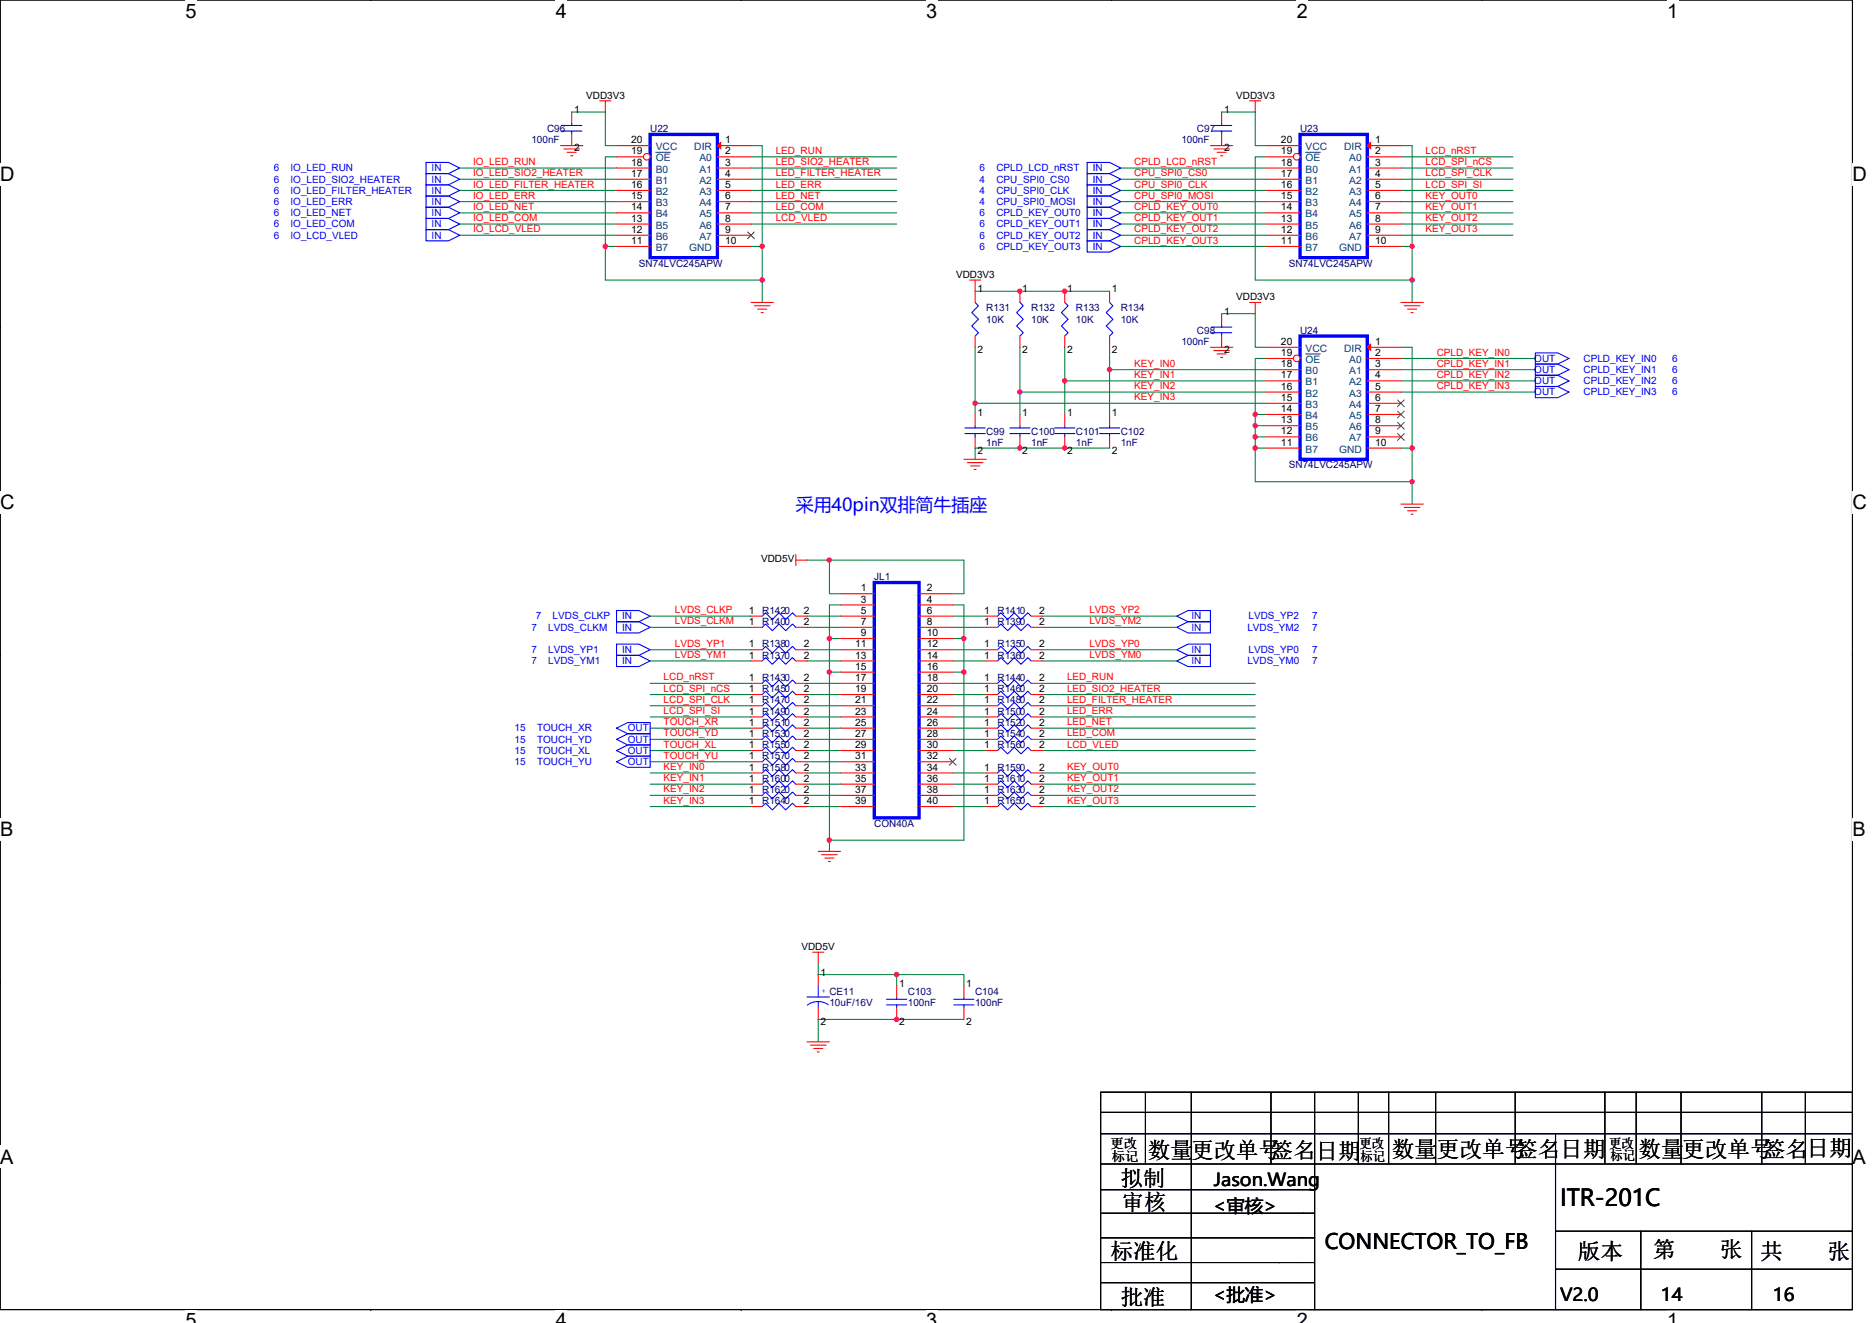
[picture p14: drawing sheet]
<svg xmlns="http://www.w3.org/2000/svg" width="297mm" height="210mm" viewBox="0 0 297 210" stroke-linecap="round" stroke-linejoin="round" font-family="sans-serif">
<defs><g id="words">
<text font-size="3.7" x="247.5" y="191.5">ITR-201C</text>
<g font-size="3.5">
<text x="182.1" y="183.8">数量更改单号签名</text>
<text x="208.8" y="184">日期</text>
<text x="220.9" y="183.6">数量</text>
<text x="228" y="183.6">更改单号</text>
<text x="240.4" y="183.6">签名</text>
<text x="247.5" y="183.6">日期</text>
<text x="260" y="183.6">数量</text>
<text x="266.9" y="183.6">更改单号签名</text>
<text x="286.7" y="183.5">日期</text>
<text x="177.8" y="188.3">拟制</text>
<text x="178" y="192">审核</text>
<text x="176.2" y="199.8">标准化</text>
<text x="250.4" y="199.8">版本</text>
<text x="262.3" y="199.5">第　　张</text>
<text x="279.4" y="199.8">共　　张</text>
<text x="177.8" y="207.1">批准</text>
</g>
<text font-size="3.4" x="210.2" y="198.2">CONNECTOR_TO_FB</text>
<g font-size="3.2">
<text x="29.4" y="2.8">5</text>
<text x="88.2" y="2.8">4</text>
<text x="147" y="2.8">3</text>
<text x="205.8" y="2.8">2</text>
<text x="264.5" y="2.8">1</text>
<text x="0" y="28.8">D</text>
<text x="293.9" y="28.8">D</text>
<text x="0" y="80.8">C</text>
<text x="293.9" y="80.8">C</text>
<text x="0" y="132.7">B</text>
<text x="293.9" y="132.7">B</text>
<text x="0" y="184.7">A</text>
<text x="293.9" y="184.7">A</text>
<text x="29.4" y="210.7">5</text>
<text x="88.2" y="210.7">4</text>
<text x="147" y="210.7">3</text>
<text x="205.8" y="210.7">2</text>
<text x="264.5" y="210.7">1</text>
</g>
<text font-size="2.8" fill="#00f" x="126.3" y="81.2">采用40pin双排简牛插座</text>
<g font-size="2.8">
<text x="192.6" y="188.2">Jason.Wang</text>
<text x="192.4" y="192.3">&lt;审核&gt;</text>
<text x="192.4" y="206.5">&lt;批准&gt;</text>
<text x="247.5" y="206.5">V2.0</text>
<text x="263.5" y="206.5">14</text>
<text x="281.3" y="206.5">16</text>
</g>
<g font-size="2.1">
<text x="176.2" y="182.2">更改</text>
<text x="176.4" y="184.3">标记</text>
<text x="215.7" y="182.2">更改</text>
<text x="215.9" y="184.3">标记</text>
<text x="255.4" y="182.2">更改</text>
<text x="255.5" y="184.1">标记</text>
</g>
<g font-size="1.6">
<text x="91.1" y="18">1</text>
<text x="93" y="15.6">VDD3V3</text>
<text x="194.2" y="18">1</text>
<text x="196.1" y="15.6">VDD3V3</text>
<text x="100.1" y="22.7">20</text>
<text x="115.1" y="22.7">1</text>
<text x="203.3" y="22.7">20</text>
<text x="218.2" y="22.7">1</text>
<text x="91.1" y="24">2</text>
<text x="100.1" y="29.8">16</text>
<text x="100.1" y="28.1">17</text>
<text x="100.1" y="26.3">18</text>
<text x="100.1" y="24.5">19</text>
<text x="115.1" y="24.5">2</text>
<text x="115.1" y="26.3">3</text>
<text x="115.1" y="28.1">4</text>
<text x="115.1" y="29.8">5</text>
<text x="194.2" y="24">2</text>
<text x="203.3" y="29.8">16</text>
<text x="203.3" y="28.1">17</text>
<text x="203.3" y="26.3">18</text>
<text x="203.3" y="24.5">19</text>
<text x="218.2" y="24.5">2</text>
<text x="218.2" y="26.3">3</text>
<text x="218.2" y="28.1">4</text>
<text x="218.2" y="29.8">5</text>
<text x="100.1" y="35.2">13</text>
<text x="100.1" y="33.4">14</text>
<text x="100.1" y="31.6">15</text>
<text x="115.1" y="31.6">6</text>
<text x="115.1" y="33.4">7</text>
<text x="115.1" y="35.2">8</text>
<text x="203.3" y="35.2">13</text>
<text x="203.3" y="33.4">14</text>
<text x="203.3" y="31.6">15</text>
<text x="218.2" y="31.6">6</text>
<text x="218.2" y="33.4">7</text>
<text x="218.2" y="35.2">8</text>
<text x="100.1" y="38.7">11</text>
<text x="100.1" y="37">12</text>
<text x="115.1" y="38.7">10</text>
<text x="115.1" y="37">9</text>
<text x="203.3" y="38.7">11</text>
<text x="203.3" y="37">12</text>
<text x="218.2" y="38.7">10</text>
<text x="218.2" y="37">9</text>
<text x="151.7" y="44.1">VDD3V3</text>
<text x="155.1" y="46.4">1</text>
<text x="162.2" y="46.4">1</text>
<text x="169.3" y="46.4">1</text>
<text x="176.4" y="46.4">1</text>
<text x="196.1" y="47.6">VDD3V3</text>
<text x="194.2" y="50">1</text>
<text x="155.1" y="56">2</text>
<text x="162.2" y="56">2</text>
<text x="169.3" y="56">2</text>
<text x="176.4" y="56">2</text>
<text x="194.2" y="56">2</text>
<text x="203.3" y="58.3">18</text>
<text x="203.3" y="54.7">20</text>
<text x="203.3" y="56.5">19</text>
<text x="218.2" y="56.5">2</text>
<text x="218.2" y="58.3">3</text>
<text x="218.2" y="54.7">1</text>
<text x="155.1" y="66">1</text>
<text x="162.2" y="66">1</text>
<text x="169.3" y="66">1</text>
<text x="176.4" y="66">1</text>
<text x="203.3" y="65.4">14</text>
<text x="203.3" y="63.6">15</text>
<text x="203.3" y="61.8">16</text>
<text x="203.3" y="60.1">17</text>
<text x="218.2" y="60.1">4</text>
<text x="218.2" y="61.8">5</text>
<text x="218.2" y="63.6">6</text>
<text x="218.2" y="65.4">7</text>
<text x="203.3" y="70.7">11</text>
<text x="203.3" y="69">12</text>
<text x="203.3" y="67.2">13</text>
<text x="218.2" y="70.7">10</text>
<text x="218.2" y="67.2">8</text>
<text x="218.2" y="69">9</text>
<text x="155.1" y="72">2</text>
<text x="162.2" y="72">2</text>
<text x="169.3" y="72">2</text>
<text x="176.4" y="72">2</text>
<text x="120.8" y="89.3">VDD5V</text>
<text x="136.6" y="93.9">1</text>
<text x="136.6" y="95.6">3</text>
<text x="147.1" y="93.9">2</text>
<text x="147.1" y="95.6">4</text>
<text x="118.8" y="99.2">1</text>
<text x="118.8" y="97.4">1</text>
<text x="127.5" y="99.2">2</text>
<text x="127.5" y="97.4">2</text>
<text x="136.6" y="97.4">5</text>
<text x="136.6" y="99.2">7</text>
<text x="136.6" y="101">9</text>
<text x="147.1" y="97.4">6</text>
<text x="147.1" y="99.2">8</text>
<text x="147.1" y="101">10</text>
<text x="156.1" y="99.2">1</text>
<text x="156.1" y="97.4">1</text>
<text x="164.9" y="99.2">2</text>
<text x="164.9" y="97.4">2</text>
<text x="118.8" y="102.7">1</text>
<text x="118.8" y="104.5">1</text>
<text x="127.5" y="102.7">2</text>
<text x="127.5" y="104.5">2</text>
<text x="135.7" y="102.7">11</text>
<text x="135.7" y="104.5">13</text>
<text x="135.7" y="106.3">15</text>
<text x="147.1" y="102.7">12</text>
<text x="147.1" y="104.5">14</text>
<text x="147.1" y="106.3">16</text>
<text x="156.1" y="102.7">1</text>
<text x="156.1" y="104.5">1</text>
<text x="164.9" y="102.7">2</text>
<text x="164.9" y="104.5">2</text>
<text x="118.8" y="108.1">1</text>
<text x="118.8" y="111.6">1</text>
<text x="118.8" y="109.9">1</text>
<text x="118.8" y="113.4">1</text>
<text x="127.5" y="108.1">2</text>
<text x="127.5" y="111.6">2</text>
<text x="127.5" y="109.9">2</text>
<text x="127.5" y="113.4">2</text>
<text x="135.7" y="108.1">17</text>
<text x="135.7" y="109.9">19</text>
<text x="135.7" y="111.6">21</text>
<text x="135.7" y="113.4">23</text>
<text x="147.1" y="108.1">18</text>
<text x="147.1" y="109.9">20</text>
<text x="147.1" y="111.6">22</text>
<text x="147.1" y="113.4">24</text>
<text x="156.1" y="108.1">1</text>
<text x="156.1" y="111.6">1</text>
<text x="156.1" y="109.9">1</text>
<text x="156.1" y="113.4">1</text>
<text x="164.9" y="108.1">2</text>
<text x="164.9" y="111.6">2</text>
<text x="164.9" y="109.9">2</text>
<text x="164.9" y="113.4">2</text>
<text x="118.8" y="115.2">1</text>
<text x="118.8" y="118.7">1</text>
<text x="118.8" y="117">1</text>
<text x="127.5" y="115.2">2</text>
<text x="127.5" y="118.7">2</text>
<text x="127.5" y="117">2</text>
<text x="135.7" y="115.2">25</text>
<text x="135.7" y="117">27</text>
<text x="135.7" y="118.7">29</text>
<text x="147.1" y="115.2">26</text>
<text x="147.1" y="117">28</text>
<text x="147.1" y="118.7">30</text>
<text x="156.1" y="115.2">1</text>
<text x="156.1" y="118.7">1</text>
<text x="156.1" y="117">1</text>
<text x="164.9" y="115.2">2</text>
<text x="164.9" y="118.7">2</text>
<text x="164.9" y="117">2</text>
<text x="118.8" y="120.5">1</text>
<text x="118.8" y="122.3">1</text>
<text x="118.8" y="125.9">1</text>
<text x="118.8" y="124.1">1</text>
<text x="127.5" y="120.5">2</text>
<text x="127.5" y="122.3">2</text>
<text x="127.5" y="125.9">2</text>
<text x="127.5" y="124.1">2</text>
<text x="135.7" y="120.5">31</text>
<text x="135.7" y="122.3">33</text>
<text x="135.7" y="124.1">35</text>
<text x="135.7" y="125.9">37</text>
<text x="147.1" y="120.5">32</text>
<text x="147.1" y="122.3">34</text>
<text x="147.1" y="124.1">36</text>
<text x="147.1" y="125.9">38</text>
<text x="156.1" y="122.3">1</text>
<text x="156.1" y="124.1">1</text>
<text x="156.1" y="125.9">1</text>
<text x="164.9" y="122.3">2</text>
<text x="164.9" y="124.1">2</text>
<text x="164.9" y="125.9">2</text>
<text x="118.8" y="127.6">1</text>
<text x="127.5" y="127.6">2</text>
<text x="135.7" y="127.6">39</text>
<text x="147.1" y="127.6">40</text>
<text x="156.1" y="127.6">1</text>
<text x="164.9" y="127.6">2</text>
<text x="127.2" y="150.8">VDD5V</text>
<text x="130.2" y="154.9">1</text>
<text x="142.7" y="156.7">1</text>
<text x="153.3" y="156.7">1</text>
<text x="130.2" y="162.7">2</text>
<text x="142.7" y="162.7">2</text>
<text x="153.3" y="162.7">2</text>
</g>
<g font-size="1.6" fill="#000080">
<text x="84.3" y="22.8">100nF</text>
<text x="86.8" y="21">C96</text>
<text x="103.2" y="21">U22</text>
<text x="187.4" y="22.8">100nF</text>
<text x="189.9" y="21">C97</text>
<text x="206.3" y="21">U23</text>
<text x="101.4" y="42.3">SN74LVC245APW</text>
<text x="204.5" y="42.3">SN74LVC245APW</text>
<text x="156.5" y="49.4">R131</text>
<text x="156.5" y="51.2">10K</text>
<text x="163.6" y="49.4">R132</text>
<text x="163.6" y="51.2">10K</text>
<text x="170.7" y="49.4">R133</text>
<text x="170.7" y="51.2">10K</text>
<text x="177.8" y="49.4">R134</text>
<text x="177.8" y="51.2">10K</text>
<text x="189.9" y="53">C98</text>
<text x="206.3" y="53">U24</text>
<text x="187.4" y="54.8">100nF</text>
<text x="156.5" y="69">C99</text>
<text x="156.5" y="70.8">1nF</text>
<text x="163.6" y="69">C100</text>
<text x="163.6" y="70.8">1nF</text>
<text x="170.7" y="69">C101</text>
<text x="170.7" y="70.8">1nF</text>
<text x="177.8" y="69">C102</text>
<text x="177.8" y="70.8">1nF</text>
<text x="204.5" y="74.3">SN74LVC245APW</text>
<text x="138.7" y="92.1">JL1</text>
<text x="120.9" y="99.2">R1400</text>
<text x="120.9" y="97.4">R1420</text>
<text x="158.3" y="99.2">R1390</text>
<text x="158.3" y="97.4">R1410</text>
<text x="120.9" y="102.8">R1380</text>
<text x="120.9" y="104.5">R1370</text>
<text x="158.3" y="102.8">R1350</text>
<text x="158.3" y="104.5">R1360</text>
<text x="120.9" y="108.1">R1430</text>
<text x="120.9" y="111.7">R1470</text>
<text x="120.9" y="109.9">R1450</text>
<text x="120.9" y="113.4">R1490</text>
<text x="158.3" y="108.1">R1440</text>
<text x="158.3" y="111.7">R1480</text>
<text x="158.3" y="109.9">R1460</text>
<text x="158.3" y="113.4">R1500</text>
<text x="120.9" y="115.2">R1510</text>
<text x="120.9" y="118.8">R1550</text>
<text x="120.9" y="117">R1530</text>
<text x="158.3" y="115.2">R1520</text>
<text x="158.3" y="118.8">R1560</text>
<text x="158.3" y="117">R1540</text>
<text x="120.9" y="120.5">R1570</text>
<text x="120.9" y="122.3">R1580</text>
<text x="120.9" y="125.9">R1620</text>
<text x="120.9" y="124.1">R1600</text>
<text x="158.3" y="122.3">R1590</text>
<text x="158.3" y="124.1">R1610</text>
<text x="158.3" y="125.9">R1630</text>
<text x="120.9" y="127.7">R1640</text>
<text x="138.7" y="131.2">CON40A</text>
<text x="158.3" y="127.7">R1650</text>
<text x="131.6" y="157.9">CE11</text>
<text x="131.6" y="159.7">10uF/16V</text>
<text x="144.1" y="157.9">C103</text>
<text x="144.1" y="159.7">100nF</text>
<text x="154.7" y="157.9">C104</text>
<text x="154.7" y="159.7">100nF</text>
</g>
<g font-size="1.6" fill="#004080">
<text x="104.1" y="23.8">VCC</text>
<text x="110.2" y="23.8">DIR</text>
<text x="207.2" y="23.8">VCC</text>
<text x="213.3" y="23.8">DIR</text>
<text x="104.1" y="29.2">B1</text>
<text x="104.1" y="27.4">B0</text>
<text x="104.1" y="25.6">OE</text>
<text x="111" y="25.6">A0</text>
<text x="111" y="27.4">A1</text>
<text x="111" y="29.2">A2</text>
<text x="207.2" y="29.2">B1</text>
<text x="207.2" y="27.4">B0</text>
<text x="207.2" y="25.6">OE</text>
<text x="214.1" y="25.6">A0</text>
<text x="214.1" y="27.4">A1</text>
<text x="214.1" y="29.2">A2</text>
<text x="104.1" y="34.5">B4</text>
<text x="104.1" y="32.7">B3</text>
<text x="104.1" y="30.9">B2</text>
<text x="111" y="30.9">A3</text>
<text x="111" y="32.7">A4</text>
<text x="111" y="34.5">A5</text>
<text x="207.2" y="34.5">B4</text>
<text x="207.2" y="32.7">B3</text>
<text x="207.2" y="30.9">B2</text>
<text x="214.1" y="30.9">A3</text>
<text x="214.1" y="32.7">A4</text>
<text x="214.1" y="34.5">A5</text>
<text x="104.1" y="39.8">B7</text>
<text x="104.1" y="38.1">B6</text>
<text x="104.1" y="36.3">B5</text>
<text x="109.4" y="39.8">GND</text>
<text x="111" y="36.3">A6</text>
<text x="111" y="38.1">A7</text>
<text x="207.2" y="39.8">B7</text>
<text x="207.2" y="38.1">B6</text>
<text x="207.2" y="36.3">B5</text>
<text x="212.5" y="39.8">GND</text>
<text x="214.1" y="36.3">A6</text>
<text x="214.1" y="38.1">A7</text>
<text x="207.2" y="59.4">B0</text>
<text x="207.2" y="57.6">OE</text>
<text x="207.2" y="55.8">VCC</text>
<text x="213.3" y="55.8">DIR</text>
<text x="214.1" y="57.6">A0</text>
<text x="214.1" y="59.4">A1</text>
<text x="207.2" y="64.7">B3</text>
<text x="207.2" y="62.9">B2</text>
<text x="207.2" y="61.2">B1</text>
<text x="214.1" y="61.2">A2</text>
<text x="214.1" y="62.9">A3</text>
<text x="214.1" y="64.7">A4</text>
<text x="207.2" y="71.8">B7</text>
<text x="207.2" y="70.1">B6</text>
<text x="207.2" y="68.3">B5</text>
<text x="207.2" y="66.5">B4</text>
<text x="212.5" y="71.8">GND</text>
<text x="214.1" y="66.5">A5</text>
<text x="214.1" y="68.3">A6</text>
<text x="214.1" y="70.1">A7</text>
</g>
<g font-size="1.6" fill="#00f">
<text x="43.4" y="27.2">6</text>
<text x="43.4" y="29">6</text>
<text x="46.1" y="27.2">IO_LED_RUN</text>
<text x="46.1" y="29">IO_LED_SIO2_HEATER</text>
<text x="68.5" y="27.2">IN</text>
<text x="68.5" y="29">IN</text>
<text x="155.4" y="27.2">6</text>
<text x="155.4" y="29">4</text>
<text x="158.1" y="27.2">CPLD_LCD_nRST</text>
<text x="158.1" y="29">CPU_SPI0_CS0</text>
<text x="173.4" y="27.2">IN</text>
<text x="173.4" y="29">IN</text>
<text x="43.4" y="30.8">6</text>
<text x="43.4" y="32.5">6</text>
<text x="43.4" y="34.3">6</text>
<text x="46.1" y="30.8">IO_LED_FILTER_HEATER</text>
<text x="46.1" y="32.5">IO_LED_ERR</text>
<text x="46.1" y="34.3">IO_LED_NET</text>
<text x="68.5" y="30.8">IN</text>
<text x="68.5" y="32.5">IN</text>
<text x="68.5" y="34.3">IN</text>
<text x="155.4" y="30.8">4</text>
<text x="155.4" y="32.5">4</text>
<text x="155.4" y="34.3">6</text>
<text x="158.1" y="30.8">CPU_SPI0_CLK</text>
<text x="158.1" y="32.5">CPU_SPI0_MOSI</text>
<text x="158.1" y="34.3">CPLD_KEY_OUT0</text>
<text x="173.4" y="30.8">IN</text>
<text x="173.4" y="32.5">IN</text>
<text x="173.4" y="34.3">IN</text>
<text x="43.4" y="36.1">6</text>
<text x="43.4" y="37.9">6</text>
<text x="46.1" y="36.1">IO_LED_COM</text>
<text x="46.1" y="37.9">IO_LCD_VLED</text>
<text x="68.5" y="36.1">IN</text>
<text x="68.5" y="37.9">IN</text>
<text x="155.4" y="36.1">6</text>
<text x="155.4" y="39.6">6</text>
<text x="155.4" y="37.9">6</text>
<text x="158.1" y="36.1">CPLD_KEY_OUT1</text>
<text x="158.1" y="39.6">CPLD_KEY_OUT3</text>
<text x="158.1" y="37.9">CPLD_KEY_OUT2</text>
<text x="173.4" y="36.1">IN</text>
<text x="173.4" y="39.6">IN</text>
<text x="173.4" y="37.9">IN</text>
<text x="243.5" y="59.2">OUT</text>
<text x="243.5" y="57.4">OUT</text>
<text x="251.3" y="57.4">CPLD_KEY_IN0</text>
<text x="251.3" y="59.2">CPLD_KEY_IN1</text>
<text x="265.3" y="57.4">6</text>
<text x="265.3" y="59.2">6</text>
<text x="243.5" y="61">OUT</text>
<text x="243.5" y="62.8">OUT</text>
<text x="251.3" y="61">CPLD_KEY_IN2</text>
<text x="251.3" y="62.8">CPLD_KEY_IN3</text>
<text x="265.3" y="61">6</text>
<text x="265.3" y="62.8">6</text>
<text x="84.3" y="100.1">7</text>
<text x="85" y="98.3">7</text>
<text x="87" y="100.1">LVDS_CLKM</text>
<text x="87.7" y="98.3">LVDS_CLKP</text>
<text x="98.7" y="100.1">IN</text>
<text x="98.7" y="98.3">IN</text>
<text x="189" y="100.1">IN</text>
<text x="189" y="98.3">IN</text>
<text x="197.9" y="100.1">LVDS_YM2</text>
<text x="198.1" y="98.3">LVDS_YP2</text>
<text x="208.2" y="100.1">7</text>
<text x="208.2" y="98.3">7</text>
<text x="84.3" y="105.4">7</text>
<text x="84.3" y="103.7">7</text>
<text x="87" y="105.4">LVDS_YM1</text>
<text x="87" y="103.7">LVDS_YP1</text>
<text x="98.7" y="105.4">IN</text>
<text x="98.7" y="103.7">IN</text>
<text x="189" y="105.4">IN</text>
<text x="189" y="103.7">IN</text>
<text x="197.9" y="105.4">LVDS_YM0</text>
<text x="198.1" y="103.7">LVDS_YP0</text>
<text x="208.2" y="105.4">7</text>
<text x="208.2" y="103.7">7</text>
<text x="81.7" y="116.1">15</text>
<text x="81.7" y="117.9">15</text>
<text x="81.7" y="119.7">15</text>
<text x="85.2" y="116.1">TOUCH_XR</text>
<text x="85.2" y="117.9">TOUCH_YD</text>
<text x="85.2" y="119.7">TOUCH_XL</text>
<text x="99.6" y="116.1">OUT</text>
<text x="99.6" y="117.9">OUT</text>
<text x="99.6" y="119.7">OUT</text>
<text x="81.7" y="121.4">15</text>
<text x="85.2" y="121.4">TOUCH_YU</text>
<text x="99.6" y="121.4">OUT</text>
</g>
<g font-size="1.6" fill="#f00">
<text x="75.1" y="28">IO_LED_SIO2_HEATER</text>
<text x="75.1" y="26.2">IO_LED_RUN</text>
<text x="75.1" y="29.8">IO_LED_FILTER_HEATER</text>
<text x="123.1" y="24.4">LED_RUN</text>
<text x="123.1" y="28">LED_FILTER_HEATER</text>
<text x="123.1" y="26.2">LED_SIO2_HEATER</text>
<text x="123.1" y="29.8">LED_ERR</text>
<text x="180" y="29.8">CPU_SPI0_CLK</text>
<text x="180" y="28">CPU_SPI0_CS0</text>
<text x="180" y="26.2">CPLD_LCD_nRST</text>
<text x="226.2" y="24.4">LCD_nRST</text>
<text x="226.2" y="26.2">LCD_SPI_nCS</text>
<text x="226.2" y="28">LCD_SPI_CLK</text>
<text x="226.2" y="29.8">LCD_SPI_SI</text>
<text x="75.1" y="33.3">IO_LED_NET</text>
<text x="75.1" y="31.5">IO_LED_ERR</text>
<text x="75.1" y="35.1">IO_LED_COM</text>
<text x="123.1" y="35.1">LCD_VLED</text>
<text x="123.1" y="31.5">LED_NET</text>
<text x="123.1" y="33.3">LED_COM</text>
<text x="180" y="31.5">CPU_SPI0_MOSI</text>
<text x="180" y="33.3">CPLD_KEY_OUT0</text>
<text x="180" y="35.1">CPLD_KEY_OUT1</text>
<text x="226.2" y="35.1">KEY_OUT2</text>
<text x="226.2" y="33.3">KEY_OUT1</text>
<text x="226.2" y="31.5">KEY_OUT0</text>
<text x="75.1" y="36.9">IO_LCD_VLED</text>
<text x="180" y="36.9">CPLD_KEY_OUT2</text>
<text x="180" y="38.7">CPLD_KEY_OUT3</text>
<text x="226.2" y="36.9">KEY_OUT3</text>
<text x="180" y="60">KEY_IN1</text>
<text x="180" y="58.2">KEY_IN0</text>
<text x="228" y="56.4">CPLD_KEY_IN0</text>
<text x="228" y="58.2">CPLD_KEY_IN1</text>
<text x="228" y="60">CPLD_KEY_IN2</text>
<text x="180" y="63.5">KEY_IN3</text>
<text x="180" y="61.8">KEY_IN2</text>
<text x="228" y="61.8">CPLD_KEY_IN3</text>
<text x="107.1" y="99.1">LVDS_CLKM</text>
<text x="107.1" y="97.3">LVDS_CLKP</text>
<text x="172.9" y="99.1">LVDS_YM2</text>
<text x="172.9" y="97.3">LVDS_YP2</text>
<text x="105.3" y="108">LCD_nRST</text>
<text x="107.1" y="104.4">LVDS_YM1</text>
<text x="107.1" y="102.7">LVDS_YP1</text>
<text x="169.3" y="108">LED_RUN</text>
<text x="172.9" y="104.4">LVDS_YM0</text>
<text x="172.9" y="102.7">LVDS_YP0</text>
<text x="105.3" y="109.8">LCD_SPI_nCS</text>
<text x="105.3" y="111.5">LCD_SPI_CLK</text>
<text x="105.3" y="113.3">LCD_SPI_SI</text>
<text x="169.3" y="109.8">LED_SIO2_HEATER</text>
<text x="169.3" y="111.5">LED_FILTER_HEATER</text>
<text x="169.3" y="113.3">LED_ERR</text>
<text x="105.3" y="115.1">TOUCH_XR</text>
<text x="105.3" y="116.9">TOUCH_YD</text>
<text x="105.3" y="118.7">TOUCH_XL</text>
<text x="169.3" y="118.7">LCD_VLED</text>
<text x="169.3" y="115.1">LED_NET</text>
<text x="169.3" y="116.9">LED_COM</text>
<text x="105.3" y="124">KEY_IN1</text>
<text x="105.3" y="125.8">KEY_IN2</text>
<text x="105.3" y="122.2">KEY_IN0</text>
<text x="105.3" y="120.4">TOUCH_YU</text>
<text x="169.3" y="125.8">KEY_OUT2</text>
<text x="169.3" y="124">KEY_OUT1</text>
<text x="169.3" y="122.2">KEY_OUT0</text>
<text x="105.3" y="127.6">KEY_IN3</text>
<text x="169.3" y="127.6">KEY_OUT3</text>
</g>
<text font-size="1.2" fill="#00f" x="130.4" y="157.6">+</text>
</g></defs>
<path d="M0 0h293.9v207.9h-293.9z" fill="none" stroke="#000" stroke-width=".17"/>
<g fill="#fff">
<path d="M29.4 0h1.8v3.5h-1.8z"/>
<path d="M29.4 207.9h1.8v2h-1.8z"/>
</g>
<path d="M58.8 0h.1M58.8 207.9h.1" fill="none" stroke="#000" stroke-width=".17"/>
<g fill="#fff">
<path d="M88.2 0h1.8v3.5h-1.8z"/>
<path d="M88.2 207.9h1.8v2h-1.8z"/>
</g>
<path d="M117.6 0h.1M117.6 207.9h.1" fill="none" stroke="#000" stroke-width=".17"/>
<g fill="#fff">
<path d="M147 0h1.7v3.5h-1.7z"/>
<path d="M147 207.9h1.7v2h-1.7z"/>
</g>
<path d="M176.4 0h.1M176.4 207.9h.1" fill="none" stroke="#000" stroke-width=".17"/>
<g fill="#fff">
<path d="M205.8 0h1.7v3.5h-1.7z"/>
<path d="M205.8 207.9h1.7v2h-1.7z"/>
</g>
<path d="M235.2 0h.1M235.2 207.9h.1" fill="none" stroke="#000" stroke-width=".17"/>
<g fill="#fff">
<path d="M264.5 0h1.8v3.5h-1.8z"/>
<path d="M264.5 207.9h1.8v2h-1.8z"/>
<path d="M0 26h2.3v3.5h-2.3z"/>
<path d="M293.9 26h2.3v3.5h-2.3z"/>
<path d="M0 77.9h2.3v3.5h-2.3z"/>
<path d="M293.9 77.9h2.3v3.5h-2.3z"/>
</g>
<path d="M0 52h.1M293.9 52h.1" fill="none" stroke="#000" stroke-width=".17"/>
<g fill="#fff">
<path d="M0 129.9h2.1v3.5h-2.1z"/>
<path d="M293.9 129.9h2.1v3.5h-2.1z"/>
</g>
<path d="M0 103.9h.1M293.9 103.9h.1" fill="none" stroke="#000" stroke-width=".17"/>
<g fill="#fff">
<path d="M0 181.9h2.2v3.5h-2.2z"/>
<path d="M293.9 181.9h2.2v3.5h-2.2z"/>
</g>
<g fill="none" stroke="#000" stroke-width=".17">
<path d="M0 155.9h.1M293.9 155.9h.1M174.6 176.6h119.3M174.6 179.9h119.3M174.6 173.4h119.3v34.5h-119.3zM181.8 173.4v11.3M189 173.4v34.5M201.7 173.4v11.3M208.6 173.4v34.5M215.5 173.4v11.3M220.3 173.4v11.3M227.8 173.4v11.3"/>
<path d="M240.4 173.4v11.3M246.8 179.9v28M254.7 173.4v11.3M259.6 173.4v11.3M266.7 173.4v11.3M279.5 173.4v11.3M286.5 173.4v11.3M174.6 184.7h119.3M208.6 192.6h-33.8M208.6 188.8h-34M208.6 196.5h-34M246.8 195.4h47.1"/>
<path d="M260.3 195.4v12.5M277.9 195.4v12.5M174.6 200.4h28.5M208.6 203.6h-34M208.6 200.4h-5.7M246.8 201.4h47.1"/>
</g>
<g fill="none" stroke="#008040" stroke-width=".17">
<path d="M90.7 17.8h5.4v5.3h1.7M193.8 17.8h5.4v5.3h1.8M72.9 28.4h24.9M72.9 33.8h24.9M72.9 26.7h24.9M72.9 32h24.9M72.9 30.2h24.9M72.9 35.6h24.9M72.9 37.3h24.9M97.8 24.9h-1.7v14.2M97.8 39.1h-1.7v5.3h24.8M119.2 39.1h1.7"/>
<path d="M119.2 23.1h1.7v16M119.2 35.6h23.1M119.2 24.9h23.1M119.2 28.4h23.1M119.2 26.7h23.1M119.2 30.2h23.1M119.2 32h23.1M119.2 33.8h23.1M120.9 39.1v5.3M177.8 30.2h23.2M177.8 28.4h23.2M177.8 32h23.2"/>
<path d="M177.8 26.7h23.2M177.8 33.8h23.2M177.8 35.6h23.2M177.8 39.1h23.2M177.8 37.3h23.2M201 24.9h-1.8v19.6h24.9M222.3 37.3h17.8M222.3 35.6h17.8M222.3 33.8h17.8M222.3 32h17.8M222.3 24.9h17.8M222.3 26.7h17.8"/>
<path d="M222.3 28.4h17.8M222.3 30.2h17.8M222.3 39.1h1.8M222.3 23.1h1.8v16M224.1 39.1v5.4M120.9 44.5v3.5M154.7 46.2h21.4M154.7 55.1v8.9M161.8 55.1v7.1M168.9 55.1v5.4M176.1 58.7h24.9M176.1 55.1v3.6"/>
<path d="M176.1 58.7v7.1M193.8 49.8h5.4v5.3h1.8M201 56.9h-1.8v8.9M222.3 58.7h21.3M222.3 55.1h1.8v16M222.3 56.9h21.3M224.1 44.5v3.5M154.7 64h46.3M154.7 64v1.8M161.8 62.2h39.2M161.8 62.2v3.6M168.9 60.5h32.1"/>
<path d="M168.9 60.5v5.3M176.1 71.1h-21.4v1.8M199.2 69.3h1.8M199.2 69.3v1.8M201 65.8h-1.8v1.8M201 67.6h-1.8v1.7M201 71.1h-1.8v5.4h24.9M222.3 60.5h21.3M222.3 62.2h21.3M222.3 71.1h1.8M224.1 71.1v5.4M224.1 76.5v3.5"/>
<path d="M103.2 97.8h16M103.2 99.6h16M128.1 99.6h5.3M128.1 97.8h5.3M128.1 88.9h3.5M131.6 88.9v5.3h1.8M131.6 88.9h21.3v5.3h-1.7M133.4 96h-1.8v5.3M151.2 99.6h5.3M151.2 97.8h5.3M151.2 96h1.7v5.3M165.4 97.8h21.3"/>
<path d="M165.4 99.6h21.3M103.2 117.3h16M103.2 119.1h16M103.2 108.5h16M103.2 110.2h16M103.2 112h16M103.2 113.8h16M103.2 104.9h16M103.2 103.1h16M103.2 115.6h16M128.1 108.5h5.3M128.1 110.2h5.3"/>
<path d="M128.1 112h5.3M128.1 113.8h5.3M128.1 104.9h5.3M128.1 103.1h5.3M128.1 119.1h5.3M128.1 115.6h5.3M128.1 117.3h5.3M131.6 106.7v26.6M131.6 101.3v5.4M131.6 101.3h1.8M131.6 106.7h1.8M151.2 119.1h5.3"/>
<path d="M151.2 108.5h5.3M151.2 110.2h5.3M151.2 101.3h1.7M151.2 106.7h1.7M151.2 112h5.3M151.2 113.8h5.3M151.2 115.6h5.3M151.2 117.3h5.3M151.2 104.9h5.3M151.2 103.1h5.3M152.9 106.7v26.6h-21.3M152.9 101.3v5.4"/>
<path d="M165.4 103.1h21.3M165.4 104.9h21.3M165.4 119.1h33.8M165.4 108.5h33.8M165.4 110.2h33.8M165.4 112h33.8M165.4 113.8h33.8M165.4 115.6h33.8M165.4 117.3h33.8M103.2 128h16M103.2 126.2h16M103.2 122.7h16"/>
<path d="M103.2 120.9h16M103.2 124.5h16M128.1 126.2h5.3M128.1 128h5.3M128.1 122.7h5.3M128.1 124.5h5.3M128.1 120.9h5.3M131.6 133.4v1.7M151.2 126.2h5.3M151.2 128h5.3M151.2 122.7h5.3M151.2 124.5h5.3"/>
<path d="M165.4 128h33.8M165.4 126.2h33.8M165.4 124.5h33.8M165.4 122.7h33.8M129.8 152.9v1.8h12.5M142.3 154.7h10.6v1.8M142.3 154.7v1.8M152.9 161.8h-23.1v3.6"/>
</g>
<g fill="#f0f" stroke="#f0f" stroke-width=".17">
<circle cx="131.6" cy="133.3" r=".35"/>
<circle cx="131.6" cy="88.9" r=".35"/>
<circle cx="142.3" cy="161.8" r=".35"/>
<circle cx="142.3" cy="154.7" r=".35"/>
<circle cx="131.6" cy="106.7" r=".35"/>
<circle cx="131.6" cy="101.3" r=".35"/>
<circle cx="152.9" cy="106.7" r=".35"/>
<circle cx="152.9" cy="101.3" r=".35"/>
<circle cx="96" cy="39.1" r=".35"/>
<circle cx="120.9" cy="44.4" r=".35"/>
<circle cx="120.9" cy="39.1" r=".35"/>
<circle cx="224.1" cy="44.4" r=".35"/>
<circle cx="224.1" cy="39.1" r=".35"/>
<circle cx="199.2" cy="65.8" r=".35"/>
<circle cx="224.1" cy="76.4" r=".35"/>
<circle cx="224.1" cy="71.1" r=".35"/>
<circle cx="199.2" cy="71.1" r=".35"/>
<circle cx="154.7" cy="64" r=".35"/>
<circle cx="168.9" cy="60.4" r=".35"/>
<circle cx="161.8" cy="62.2" r=".35"/>
<circle cx="176" cy="58.7" r=".35"/>
<circle cx="199.2" cy="67.6" r=".35"/>
<circle cx="199.2" cy="69.3" r=".35"/>
<circle cx="161.8" cy="46.2" r=".35"/>
<circle cx="168.9" cy="46.2" r=".35"/>
<circle cx="161.8" cy="71.1" r=".35"/>
<circle cx="168.9" cy="71.1" r=".35"/>
</g>
<g fill="none" stroke="#f00" stroke-width=".17">
<path d="M95.2 16h1.7M96.1 16v1.8M198.3 16h1.8M199.2 16v1.8M88.9 23.1h3.6M89.5 23.6h2.5M90 24.2h1.4M90.5 24.7h.4M192.1 23.1h3.5M192.6 23.6h2.5M193.1 24.2h1.5M193.7 24.7h.3"/>
<path d="M119.2 48h3.5M119.7 48.5h2.5M120.2 49.1h1.5M120.8 49.6h.3M153.8 44.4h1.8M154.7 44.4v1.8M176.1 46.2v1.8M176.1 53.3v1.8M192.1 55.1h3.5M192.6 55.6h2.5M193.1 56.2h1.5M193.7 56.7h.3"/>
<path d="M198.3 48h1.8M199.2 48v1.8M201 58.7h5.3M217 55.1h5.3M217 56.9h5.3M217 58.7h5.3M222.3 48h3.5M222.8 48.5h2.5M223.3 49.1h1.5M223.9 49.6h.3M152.9 72.9h3.6M153.5 73.4h2.5"/>
<path d="M154 74h1.4M154.6 74.5h.3M201 71.1h5.3M201 69.3h5.3M201 67.6h5.3M201 65.8h5.3M201 64h5.3M201 62.2h5.3M201 60.5h5.3M217 60.5h5.3M217 62.2h5.3M217 64h5.3"/>
<path d="M217 65.8h5.3M217 67.6h5.3M217 69.3h5.3M217 71.1h5.3M126.3 88v1.8M126.3 88.9h1.8M222.3 80h3.5M222.8 80.5h2.5M223.3 81.1h1.5M223.9 81.6h.3M119.2 108.5h1.7M126.3 108.5h1.8"/>
<path d="M156.5 108.5h1.8M156.5 112h1.8M163.6 108.5h1.8M163.6 112h1.8M119.2 120.9h1.7M126.3 120.9h1.8M129.8 135.1h3.6M130.4 135.7h2.5M130.9 136.2h1.4M131.4 136.7h.4M128.9 151.1h1.8M129.8 151.1v1.8"/>
<path d="M128.1 165.4h3.5M128.6 165.9h2.5M129.1 166.4h1.5M129.7 167h.3"/>
</g>
<g fill="none" stroke="#00f" stroke-width=".17">
<path d="M67.6 25.8h3.6l1.7 .9-1.7 .9h-3.6zM67.6 27.6h3.6l1.7 .8-1.7 .9h-3.6zM67.6 29.3h3.6l1.7 .9-1.7 .9h-3.6zM67.6 31.1h3.6l1.7 .9-1.7 .9h-3.6zM67.6 32.9h3.6l1.7 .9-1.7 .9h-3.6zM67.6 34.7h3.6l1.7 .9-1.7 .8h-3.6zM67.6 36.4h3.6l1.7 .9-1.7 .9h-3.6zM172.5 25.8h3.6l1.7 .9-1.7 .9h-3.6zM172.5 27.6h3.6l1.7 .8-1.7 .9h-3.6zM172.5 29.3h3.6l1.7 .9-1.7 .9h-3.6zM172.5 31.1h3.6l1.7 .9-1.7 .9h-3.6zM172.5 32.9h3.6l1.7 .9-1.7 .9h-3.6z"/>
<path d="M172.5 34.7h3.6l1.7 .9-1.7 .8h-3.6zM172.5 38.2h3.6l1.7 .9-1.7 .9h-3.6zM172.5 36.4h3.6l1.7 .9-1.7 .9h-3.6zM176.1 48l.5 .5-1.1 1.1 1.1 1.1-1.1 1 1.1 1.1-.5 .5M243.6 56h3.6l1.8 .9-1.8 .9h-3.6zM243.6 57.8h3.6l1.8 .9-1.8 .9h-3.6zM243.6 59.6h3.6l1.8 .9-1.8 .8h-3.6zM243.6 61.3h3.6l1.8 .9-1.8 .9h-3.6zM97.8 98.7h3.6l1.8 .9-1.8 .9h-3.6zM97.8 96.9h3.6l1.8 .9-1.8 .9h-3.6zM186.7 99.6l1.8-.9h3.6v1.8h-3.6zM186.7 97.8l1.8-.9h3.6v1.8h-3.6z"/>
<path d="M97.8 115.6l1.8-.9h3.6v1.8h-3.6zM97.8 117.3l1.8-.8h3.6v1.7h-3.6zM97.8 119.1l1.8-.9h3.6v1.8h-3.6zM97.8 104h3.6l1.8 .9-1.8 .9h-3.6zM97.8 102.2h3.6l1.8 .9-1.8 .9h-3.6zM120.9 108.5l.6-.6 1.1 1.1 1-1.1 1.1 1.1 1-1.1 .6 .6M158.3 108.5l.5-.6 1.1 1.1 1-1.1 1.1 1.1 1.1-1.1 .5 .6M158.3 112l.5-.5 1.1 1 1-1 1.1 1 1.1-1 .5 .5M186.7 104.9l1.8-.9h3.6v1.8h-3.6zM186.7 103.1l1.8-.9h3.6v1.8h-3.6zM97.8 120.9l1.8-.9h3.6v1.8h-3.6zM120.9 120.9l.6-.5 1.1 1 1-1 1.1 1 1-1 .6 .5"/>
</g>
<path d="M206.3 53.3h10.7v19.6h-10.7z" fill="none" stroke="#00f" stroke-width=".53"/>
<path d="M217 55.1l.5-.5v1z" fill="#f00" stroke="#f00" stroke-width=".17"/>
<path d="M221.8 63.5l1 1.1M221.8 65.3l1 1M221.8 67l1 1.1M221.8 68.8l1 1.1M222.8 63.5l-1.1 1.1M222.8 65.3l-1.1 1M222.8 67l-1.1 1.1M222.8 68.8l-1.1 1.1" fill="none" stroke="#804000" stroke-width=".16"/>
<circle cx="205.7" cy="56.9" r=".52" fill="#fff" stroke="#f00" stroke-width=".17"/>
<g fill="none" stroke="#f00" stroke-width=".17">
<path d="M201 39.1h5.3M201 37.3h5.3M201 35.6h5.3M201 33.8h5.3M201 32h5.3M201 30.2h5.3M201 28.4h5.3M201 26.7h5.3M217 23.1h5.3M217 24.9h5.3M217 26.7h5.3M217 28.4h5.3"/>
<path d="M217 30.2h5.3M217 32h5.3M217 33.8h5.3M217 35.6h5.3M217 37.3h5.3M217 39.1h5.3M201 56.9h4.2M201 55.1h5.3M119.2 103.1h1.7M119.2 115.6h1.7M119.2 112h1.7M126.3 103.1h1.8"/>
<path d="M126.3 115.6h1.8M126.3 112h1.8M156.5 103.1h1.8M156.5 115.6h1.8M163.6 103.1h1.8M163.6 115.6h1.8M119.2 122.7h1.7M119.2 128h1.7M126.3 122.7h1.8M126.3 128h1.8M156.5 122.7h1.8M156.5 124.5h1.8"/>
<path d="M163.6 122.7h1.8M163.6 124.5h1.8M152.9 156.5v1.7M152.9 160v1.8"/>
</g>
<path d="M207.2 56.2h2.3" fill="none" stroke="#004080" stroke-width=".16"/>
<g fill="none" stroke="#00f" stroke-width=".17">
<path d="M120.9 103.1l.6-.5 1.1 1.1 1-1.1 1.1 1.1 1-1.1 .6 .5M120.9 115.6l.6-.6 1.1 1.1 1-1.1 1.1 1.1 1-1.1 .6 .6M120.9 112l.6-.5 1.1 1 1-1 1.1 1 1-1 .6 .5M158.3 103.1l.5-.5 1.1 1.1 1-1.1 1.1 1.1 1.1-1.1 .5 .5M158.3 115.6l.5-.6 1.1 1.1 1-1.1 1.1 1.1 1.1-1.1 .5 .6M120.9 122.7l.6-.5 1.1 1 1-1 1.1 1 1-1 .6 .5M120.9 128l.6-.5 1.1 1 1-1 1.1 1 1-1 .6 .5M158.3 122.7l.5-.5 1.1 1 1-1 1.1 1 1.1-1 .5 .5M158.3 124.5l.5-.6 1.1 1.1 1-1.1 1.1 1.1 1.1-1.1 .5 .6M151.3 159.5h3.3M151.3 158.6h3.3M152.9 158.2v.4"/>
<path d="M152.9 159.5v.5"/>
</g>
<path d="M206.3 21.3h10.7v19.6h-10.7z" fill="none" stroke="#00f" stroke-width=".53"/>
<path d="M217 23.1l.5-.5v1z" fill="#f00" stroke="#f00" stroke-width=".17"/>
<circle cx="205.7" cy="24.9" r=".52" fill="#fff" stroke="#f00" stroke-width=".17"/>
<g fill="none" stroke="#f00" stroke-width=".17">
<path d="M90.7 17.8v1.8M90.7 21.3v1.8M97.8 39.1h5.4M97.8 37.3h5.4M97.8 35.6h5.4M97.8 33.8h5.4M97.8 32h5.4M97.8 30.2h5.4M97.8 28.4h5.4M97.8 26.7h5.4M113.8 23.1h5.4M113.8 24.9h5.4"/>
<path d="M113.8 26.7h5.4M113.8 28.4h5.4M113.8 30.2h5.4M113.8 32h5.4M113.8 33.8h5.4M113.8 35.6h5.4M113.8 37.3h5.4M113.8 39.1h5.4M201 24.9h4.2M201 23.1h5.3M154.7 46.2v1.8M154.7 53.3v1.8"/>
<path d="M168.9 46.2v1.8M168.9 53.3v1.8M193.8 49.8v1.8M193.8 53.3v1.8M161.8 65.8v1.8M161.8 69.3v1.8M176.1 65.8v1.8M176.1 69.3v1.8M133.4 94.2h5.3M133.4 96h5.3M133.4 97.8h5.3M133.4 99.6h5.3"/>
<path d="M145.8 94.2h5.4M145.8 96h5.4M145.8 97.8h5.4M145.8 99.6h5.4M156.5 99.6h1.8M163.6 99.6h1.8M119.2 119.1h1.7M119.2 117.3h1.7M119.2 110.2h1.7M119.2 113.8h1.7M119.2 104.9h1.7M126.3 119.1h1.8"/>
<path d="M126.3 117.3h1.8M126.3 110.2h1.8M126.3 113.8h1.8M126.3 104.9h1.8M133.4 101.3h5.3M133.4 103.1h5.3M133.4 104.9h5.3M133.4 106.7h5.3M133.4 108.5h5.3M133.4 110.2h5.3M133.4 112h5.3M133.4 113.8h5.3"/>
<path d="M133.4 115.6h5.3M133.4 117.3h5.3M133.4 119.1h5.3M145.8 101.3h5.4M145.8 103.1h5.4M145.8 104.9h5.4M145.8 106.7h5.4M145.8 108.5h5.4M145.8 110.2h5.4M145.8 112h5.4M145.8 113.8h5.4M145.8 115.6h5.4"/>
<path d="M145.8 117.3h5.4M145.8 119.1h5.4M156.5 110.2h1.8M156.5 113.8h1.8M156.5 119.1h1.8M156.5 104.9h1.8M163.6 110.2h1.8M163.6 113.8h1.8M163.6 119.1h1.8M163.6 104.9h1.8M119.2 126.2h1.7M119.2 124.5h1.7"/>
<path d="M126.3 126.2h1.8M126.3 124.5h1.8M133.4 120.9h5.3M133.4 122.7h5.3M133.4 124.5h5.3M133.4 126.2h5.3M133.4 128h5.3M145.8 120.9h5.4M145.8 122.7h5.4M145.8 124.5h5.4M145.8 126.2h5.4M145.8 128h5.4"/>
<path d="M156.5 126.2h1.8M156.5 128h1.8M163.6 126.2h1.8M163.6 128h1.8M142.3 156.5v1.7M142.3 160v1.8"/>
</g>
<path d="M207.2 24.2h2.3" fill="none" stroke="#004080" stroke-width=".16"/>
<g fill="none" stroke="#00f" stroke-width=".17">
<path d="M89.1 19.9h3.2M90.7 19.6v.3M89.1 20.8h3.2M90.7 20.8v.5M154.7 48l.6 .5-1.1 1.1 1.1 1.1-1.1 1 1.1 1.1-.6 .5M168.9 48l.6 .5-1.1 1.1 1.1 1.1-1.1 1 1.1 1.1-.6 .5M192.2 52.8h3.2M192.2 51.9h3.2M193.8 51.6v.3M193.8 52.8v.5M160.2 68.8h3.2M160.2 67.9h3.2"/>
<path d="M161.8 67.6v.3M161.8 68.8v.5M174.5 68.8h3.2M174.5 67.9h3.2M176.1 67.6v.3M176.1 68.8v.5M158.3 99.6l.5-.6 1.1 1.1 1-1.1 1.1 1.1 1.1-1.1 .5 .6M120.9 119.1l.6-.5 1.1 1.1 1-1.1 1.1 1.1 1-1.1 .6 .5M120.9 117.3l.6-.5 1.1 1.1 1-1.1 1.1 1.1 1-1.1 .6 .5M120.9 110.2l.6-.5 1.1 1.1 1-1.1 1.1 1.1 1-1.1 .6 .5M120.9 113.8l.6-.5 1.1 1 1-1 1.1 1 1-1 .6 .5M120.9 104.9l.6-.5 1.1 1 1-1 1.1 1 1-1 .6 .5"/>
<path d="M158.3 110.2l.5-.5 1.1 1.1 1-1.1 1.1 1.1 1.1-1.1 .5 .5M158.3 113.8l.5-.5 1.1 1 1-1 1.1 1 1.1-1 .5 .5M158.3 119.1l.5-.5 1.1 1.1 1-1.1 1.1 1.1 1.1-1.1 .5 .5M158.3 104.9l.5-.5 1.1 1 1-1 1.1 1 1.1-1 .5 .5M120.9 126.2l.6-.5 1.1 1.1 1-1.1 1.1 1.1 1-1.1 .6 .5M120.9 124.5l.6-.6 1.1 1.1 1-1.1 1.1 1.1 1-1.1 .6 .6M158.3 126.2l.5-.5 1.1 1.1 1-1.1 1.1 1.1 1.1-1.1 .5 .5M158.3 128l.5-.5 1.1 1 1-1 1.1 1 1.1-1 .5 .5M140.7 159.5h3.2M140.7 158.6h3.2M142.3 158.2v.4M142.3 159.5v.5"/>
</g>
<path d="M103.2 21.3h10.6v19.6h-10.6zM138.7 92.5h7.1v37.3h-7.1z" fill="none" stroke="#00f" stroke-width=".53"/>
<path d="M118.6 36.8l1.1 1.1M119.7 36.8l-1.1 1.1M150.6 120.4l1.1 1.1M151.7 120.4l-1.1 1.1" fill="none" stroke="#804000" stroke-width=".16"/>
<path d="M113.8 23.1l.6-.5v1z" fill="#f00" stroke="#f00" stroke-width=".17"/>
<circle cx="102.6" cy="24.9" r=".52" fill="#fff" stroke="#f00" stroke-width=".17"/>
<g fill="none" stroke="#f00" stroke-width=".17">
<path d="M193.8 17.8v1.8M97.8 24.9h4.3M97.8 23.1h5.4M193.8 21.3v1.8M161.8 46.2v1.8M161.8 53.3v1.8M154.7 65.8v1.8M154.7 69.3v1.8M168.9 65.8v1.8M168.9 69.3v1.8M119.2 99.6h1.7M119.2 97.8h1.7"/>
<path d="M126.3 99.6h1.8M126.3 97.8h1.8M156.5 97.8h1.8M163.6 97.8h1.8M156.5 117.3h1.8M163.6 117.3h1.8M129.8 154.7v1.8M129.8 160v1.8"/>
</g>
<path d="M104.1 24.2h2.3" fill="none" stroke="#004080" stroke-width=".16"/>
<g fill="none" stroke="#00f" stroke-width=".17">
<path d="M192.2 19.9h3.2M193.8 19.6v.3M192.2 20.8h3.2M193.8 20.8v.5M161.8 48l.6 .5-1.1 1.1 1.1 1.1-1.1 1 1.1 1.1-.6 .5M153.1 68.8h3.2M153.1 67.9h3.2M154.7 67.6v.3M154.7 68.8v.5M167.3 68.8h3.3M167.3 67.9h3.3M168.9 67.6v.3"/>
<path d="M168.9 68.8v.5M120.9 99.6l.6-.6 1.1 1.1 1-1.1 1.1 1.1 1-1.1 .6 .6M120.9 97.8l.6-.5 1.1 1 1-1 1.1 1 1-1 .6 .5M158.3 97.8l.5-.5 1.1 1 1-1 1.1 1 1.1-1 .5 .5M158.3 117.3l.5-.5 1.1 1.1 1-1.1 1.1 1.1 1.1-1.1 .5 .5M128.1 158.2h3.5M129.8 159v1M129.8 156.5v1.7M131.4 159.5a2.83 2.83 0 0 0-3.3 0"/>
</g>
<g fill="#f0f" stroke="#f0f" stroke-width=".17">
<circle cx="131.6" cy="133.3" r=".35"/>
<circle cx="131.6" cy="88.9" r=".35"/>
<circle cx="142.3" cy="161.8" r=".35"/>
<circle cx="142.3" cy="154.7" r=".35"/>
<circle cx="131.6" cy="106.7" r=".35"/>
<circle cx="131.6" cy="101.3" r=".35"/>
<circle cx="152.9" cy="106.7" r=".35"/>
<circle cx="152.9" cy="101.3" r=".35"/>
<circle cx="96" cy="39.1" r=".35"/>
<circle cx="120.9" cy="44.4" r=".35"/>
<circle cx="120.9" cy="39.1" r=".35"/>
<circle cx="224.1" cy="44.4" r=".35"/>
<circle cx="224.1" cy="39.1" r=".35"/>
<circle cx="199.2" cy="65.8" r=".35"/>
<circle cx="224.1" cy="76.4" r=".35"/>
<circle cx="224.1" cy="71.1" r=".35"/>
<circle cx="199.2" cy="71.1" r=".35"/>
<circle cx="154.7" cy="64" r=".35"/>
<circle cx="168.9" cy="60.4" r=".35"/>
<circle cx="161.8" cy="62.2" r=".35"/>
<circle cx="176" cy="58.7" r=".35"/>
<circle cx="199.2" cy="67.6" r=".35"/>
<circle cx="199.2" cy="69.3" r=".35"/>
<circle cx="161.8" cy="46.2" r=".35"/>
<circle cx="168.9" cy="46.2" r=".35"/>
<circle cx="161.8" cy="71.1" r=".35"/>
<circle cx="168.9" cy="71.1" r=".35"/>
</g>
<use href="#words"/>
</svg>
